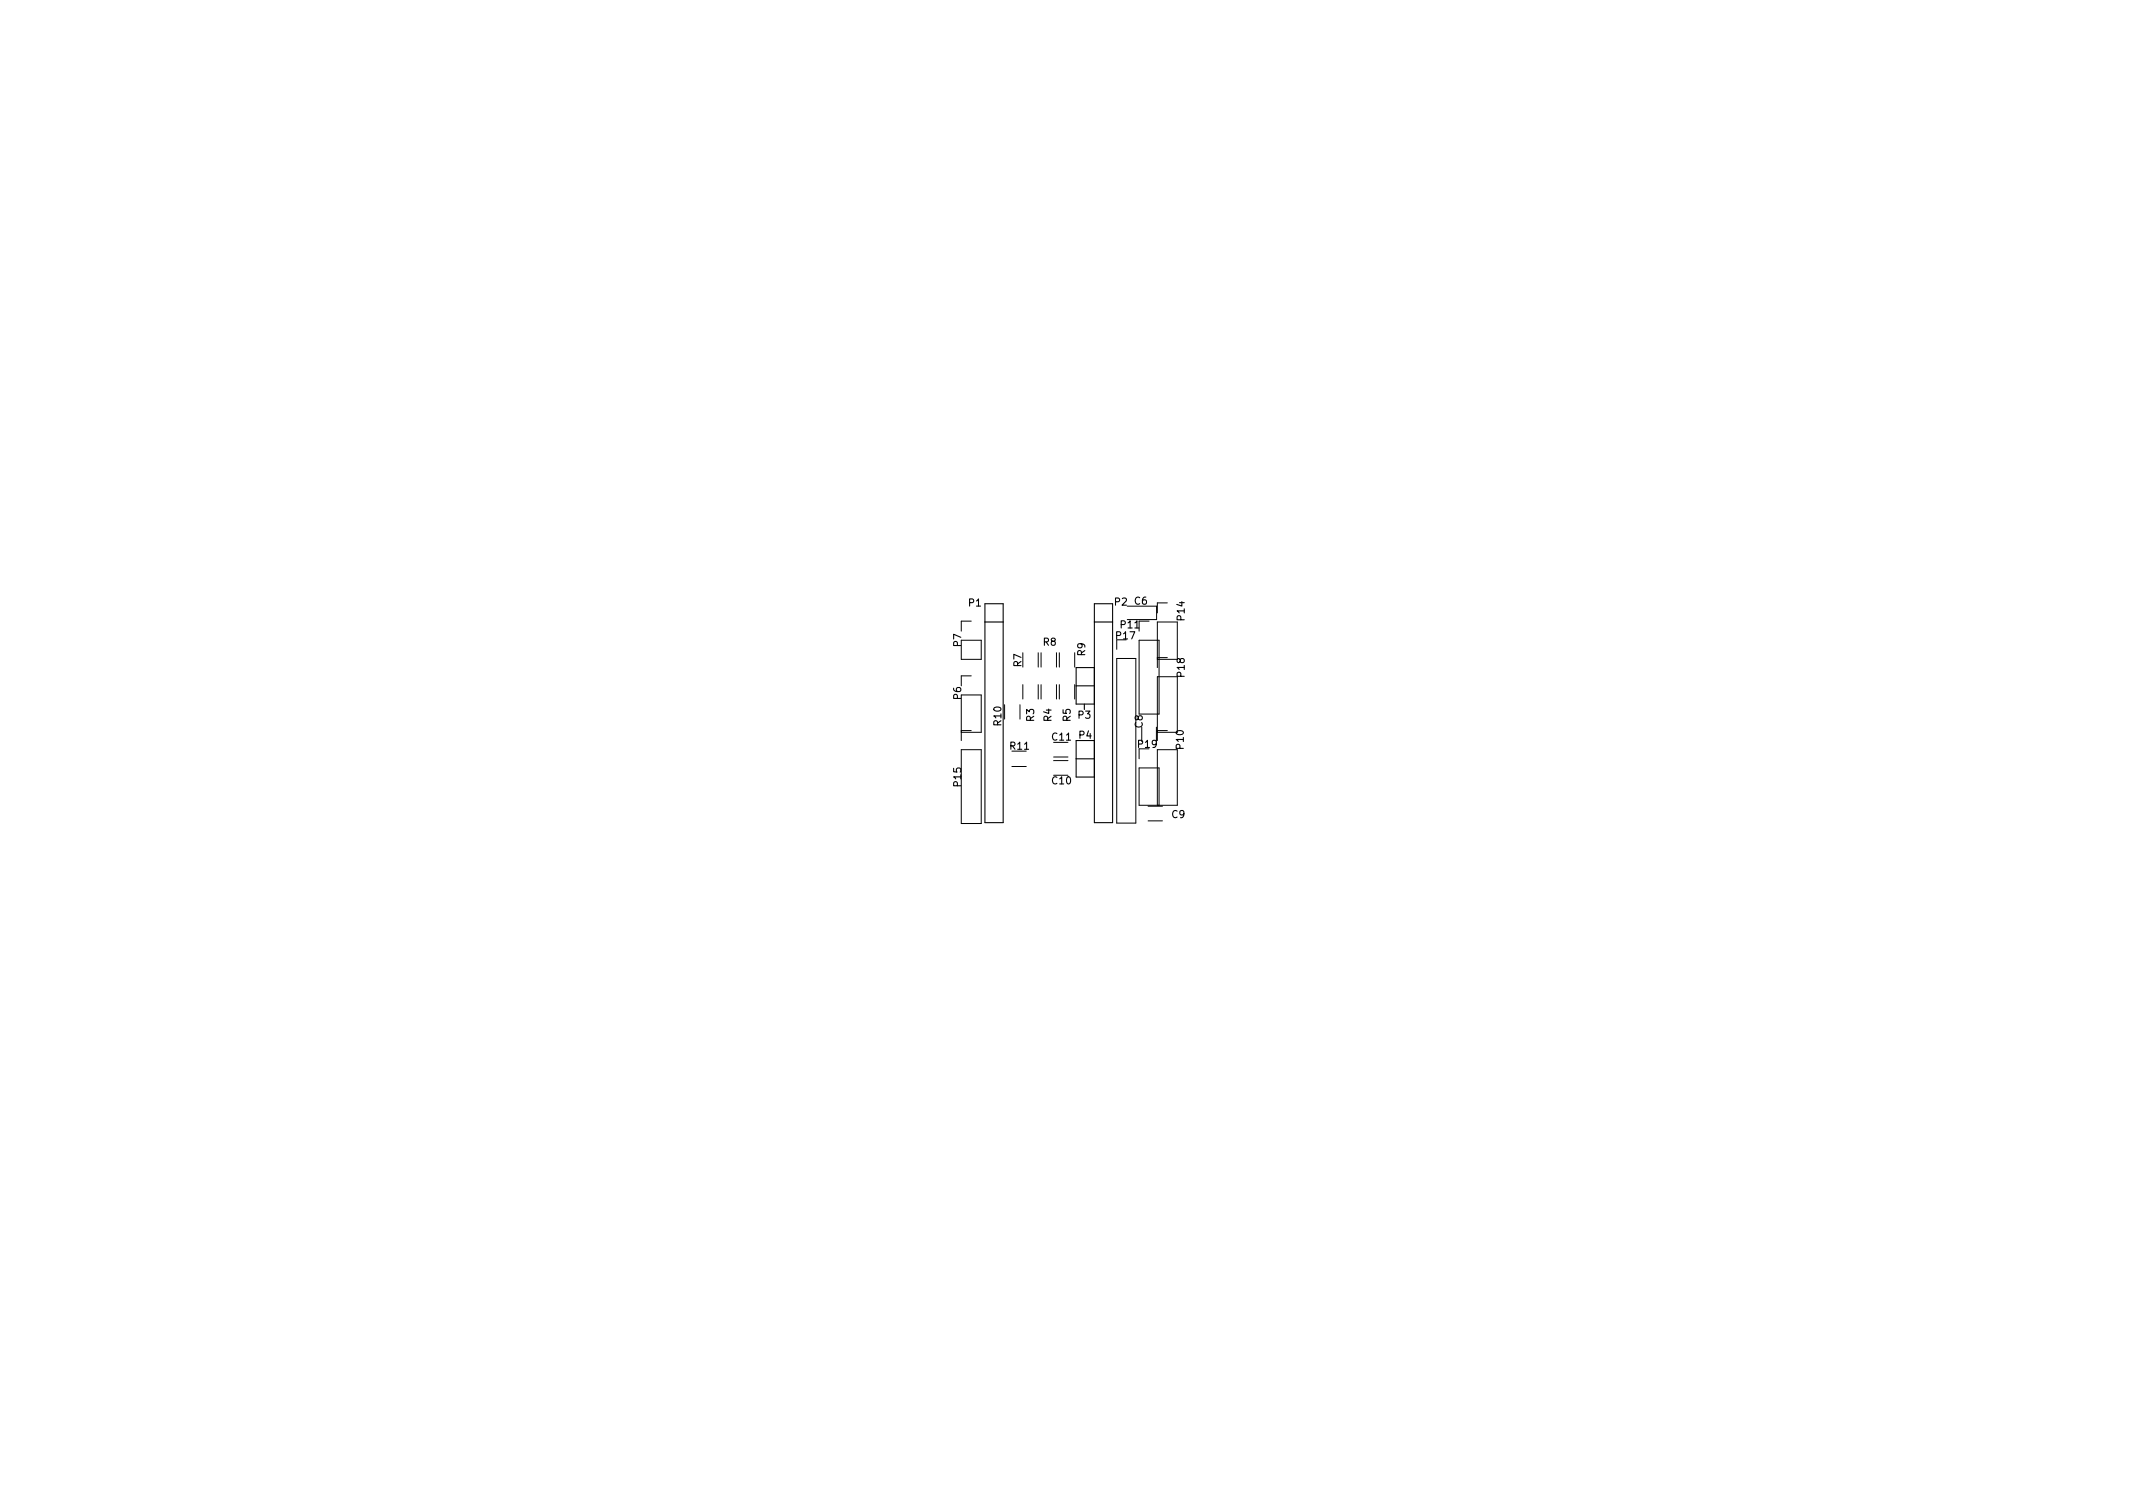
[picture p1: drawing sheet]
<svg xmlns="http://www.w3.org/2000/svg" width="297mm" height="210mm" viewBox="0 0 297 210" stroke-linecap="round" stroke-linejoin="round" font-family="sans-serif">
<defs><g id="words">
<g font-size="1.4">
<text x="134.9" y="84.4">P1</text>
<text x="145.3" y="89.9">R8</text>
<text x="155.2" y="84.3">P2</text>
<text x="155.5" y="89">P17</text>
<text x="156.1" y="87.5">P11</text>
<text x="158" y="84.2">C6</text>
<text x="165" y="86.3" transform="rotate(-90 165 86.3)">P14</text>
<text x="133.9" y="90" transform="rotate(-90 133.9 90)">P7</text>
<text x="142.2" y="92.8" transform="rotate(-90 142.2 92.8)">R7</text>
<text x="151.1" y="91.3" transform="rotate(-90 151.1 91.3)">R9</text>
<text x="165" y="94.2" transform="rotate(-90 165 94.2)">P18</text>
<text x="133.9" y="97.4" transform="rotate(-90 133.9 97.4)">P6</text>
<text x="139.4" y="101" transform="rotate(-90 139.4 101)">R10</text>
<text x="144" y="100.5" transform="rotate(-90 144 100.5)">R3</text>
<text x="146.4" y="100.5" transform="rotate(-90 146.4 100.5)">R4</text>
<text x="149.1" y="100.5" transform="rotate(-90 149.1 100.5)">R5</text>
<text x="150.2" y="100.1">P3</text>
<text x="159.1" y="101.3" transform="rotate(-90 159.1 101.3)">C8</text>
<text x="140.7" y="104.4">R11</text>
<text x="146.6" y="103.1">C11</text>
<text x="150.3" y="102.9">P4</text>
<text x="158.5" y="104.1">P19</text>
<text x="164.8" y="104.2" transform="rotate(-90 164.8 104.2)">P10</text>
<text x="133.9" y="109.4" transform="rotate(-90 133.9 109.4)">P15</text>
<text x="146.6" y="109.2">C10</text>
<text x="163.2" y="113.9">C9</text>
</g>
</g></defs>
<path d="M137.2 84.1h2.5v30.4h-2.5zM137.2 86.6h2.5M149.9 95.5h2.5M151 98v.8M152.4 84.1h2.5v30.4h-2.5zM152.4 86.6h2.5M152.4 93h-2.5v5h2.5M149.9 105.7h2.5M152.4 103.1h-2.5v5.1h2.5" fill="none" stroke="#000" stroke-width=".15"/>
<g fill="none" stroke="#000" stroke-width=".14">
<path d="M133.9 89.1h2.7v2.7h-2.7zM135.3 86.5h-1.4v1.4M135.3 94.1h-1.4v1.4M142 98.1v2M142.4 95.3v2M144.6 90.9v2M144.6 95.3v2M145 90.9v2M145 95.3v2M147.1 90.9v2M147.1 95.3v2M147.5 90.9v2"/>
<path d="M147.5 95.3v2M149.7 90.9v2M149.7 95.3v2M155.5 91.7h2.7v22.9h-2.7zM155.5 89.1v1.3M157 84.4h4.1v1.9h-4.1M158.6 89.1h2.8v10.3h-2.8zM158.6 86.5h1.4M161.2 91.8h2.7v-5.2h-2.7v6.4M161.2 91.6h1.4M162.6 83.9h-1.4v1.4M133.9 102h2.7v-5.2h-2.7v6.3"/>
<path d="M133.9 104.4h2.7v10.3h-2.7zM133.9 101.7h1.4M140.9 106.7h2M146.7 105.9h2M146.7 105.4h2M158.6 104.3v1.4M159 101.3v2M159.9 114.3h2M159.9 112.3h2M161 101.3v2M161.2 102h2.7v-7.8h-2.7v8.9M161.2 112.1v-7.7h2.7v7.7h-5.3v-5.2h2.8v5.2"/>
<path d="M161.2 101.7h1.4"/>
</g>
<use href="#words"/>
</svg>
